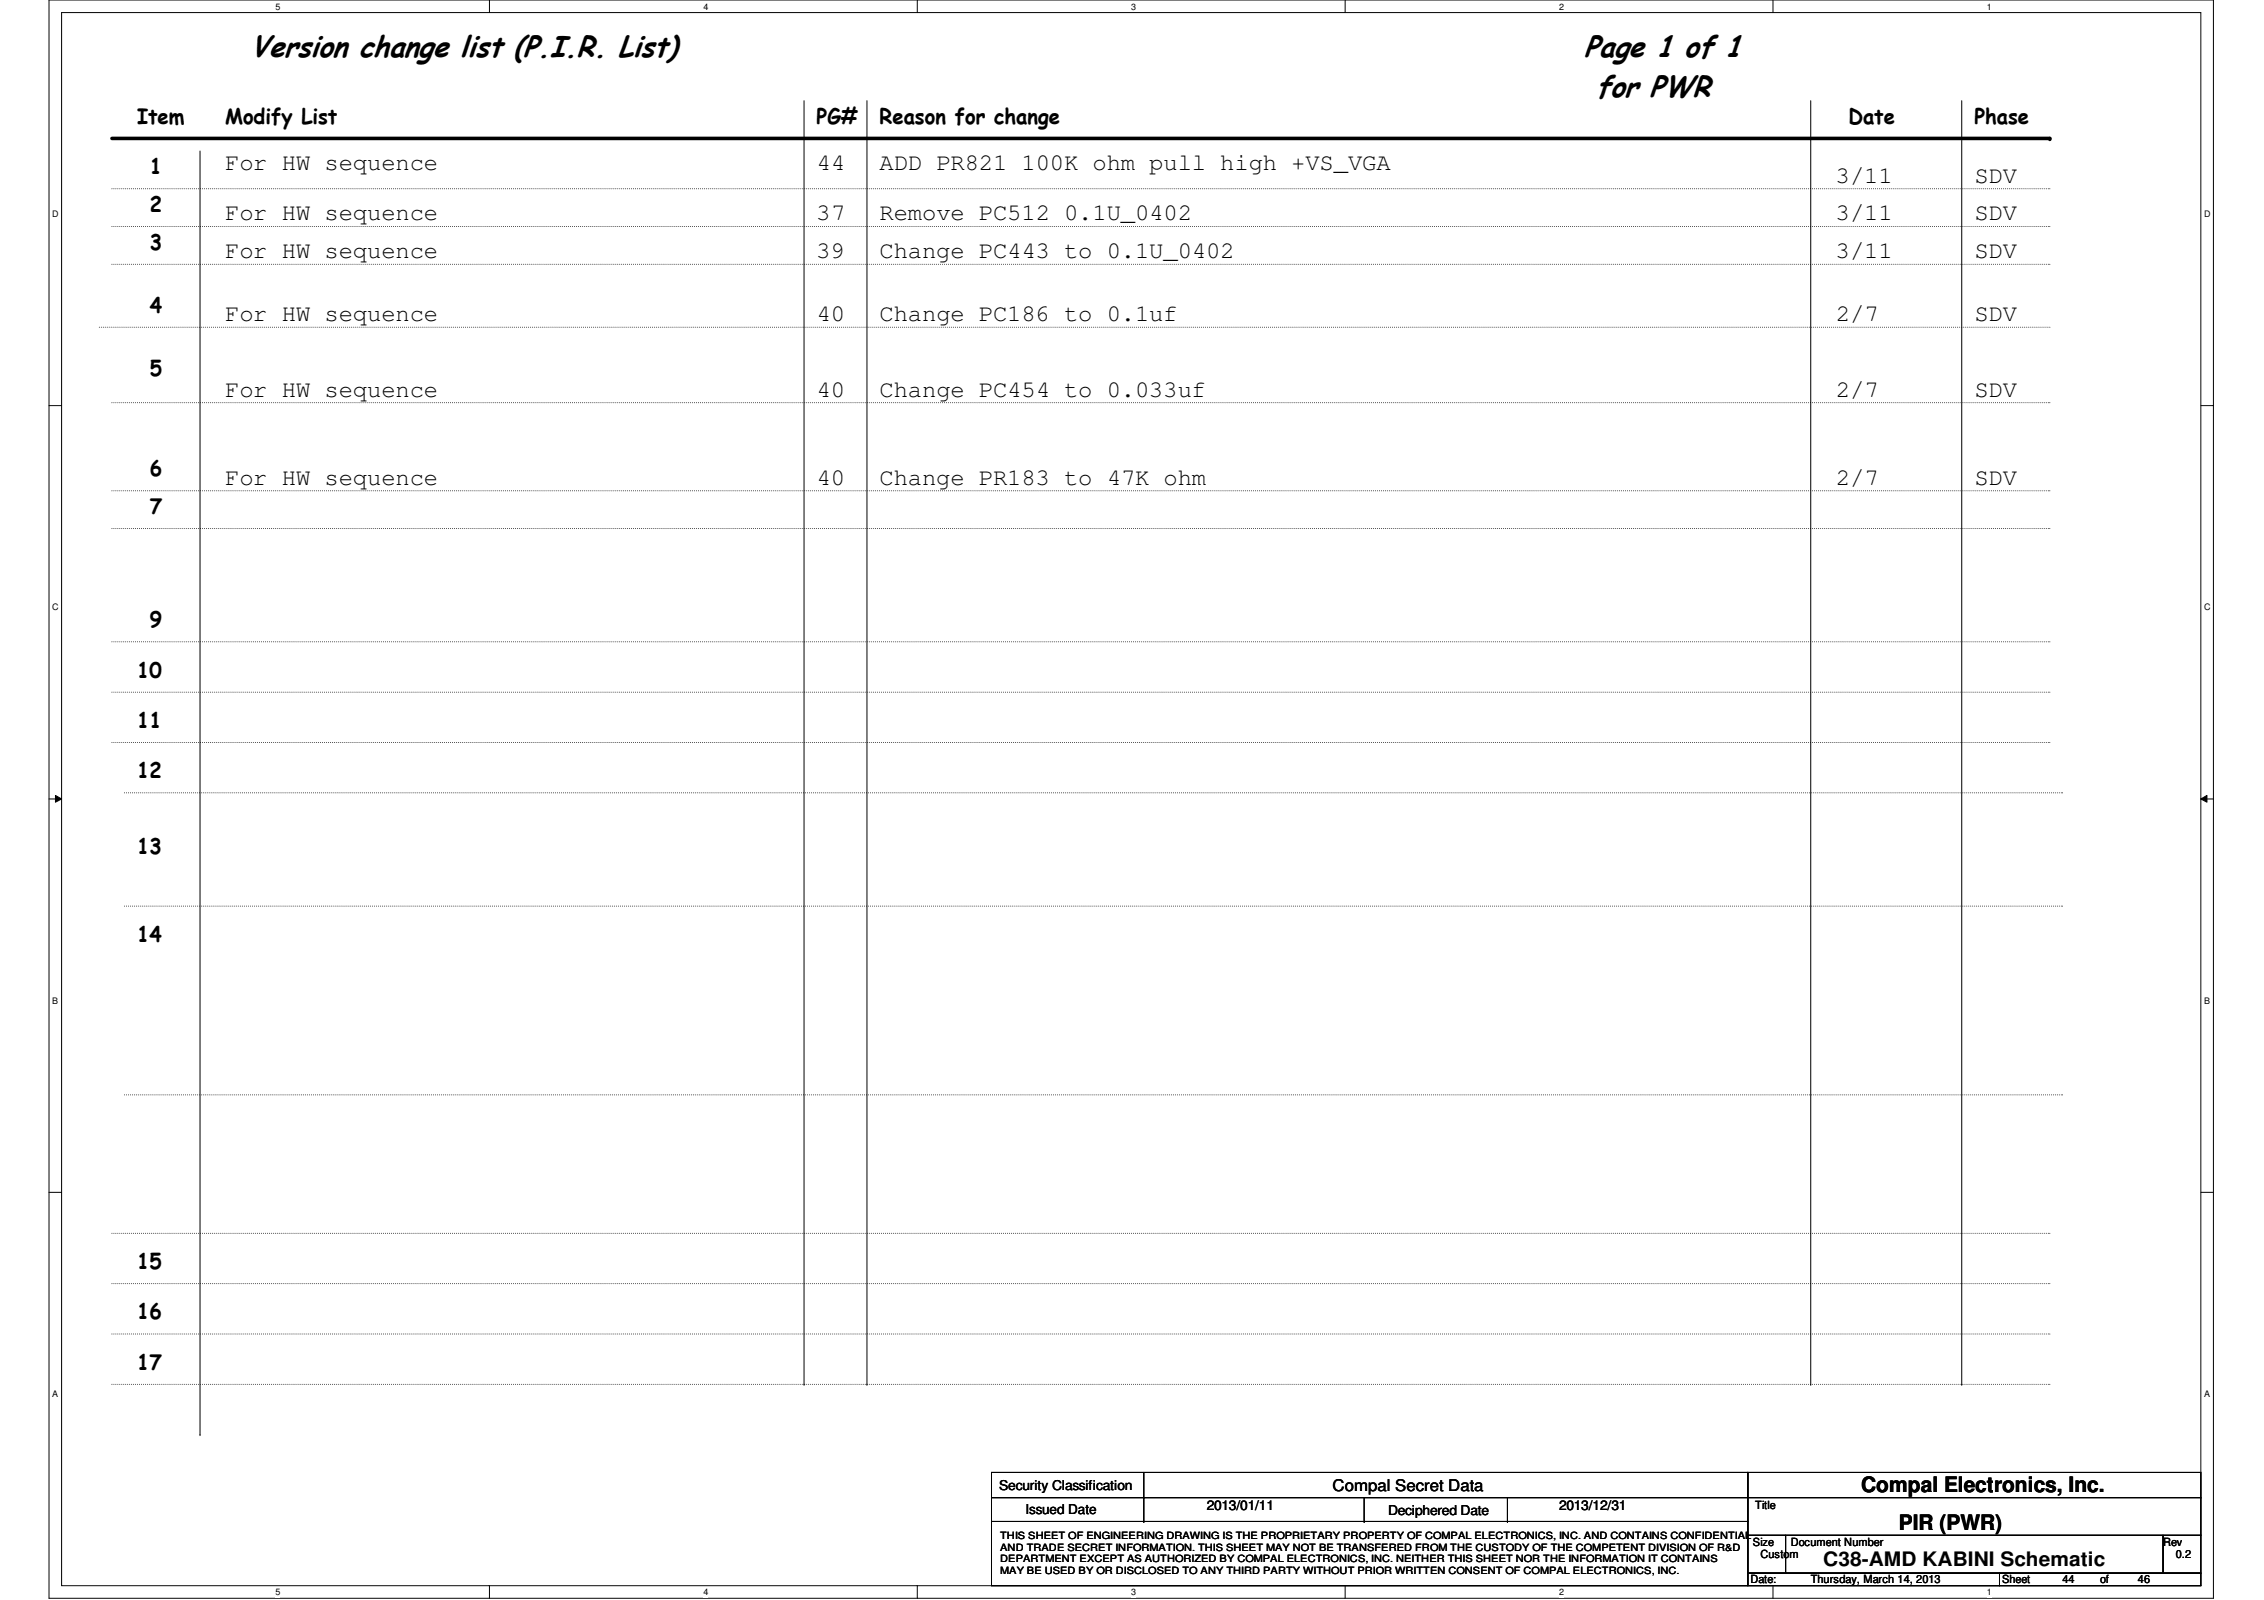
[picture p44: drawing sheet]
<svg xmlns="http://www.w3.org/2000/svg" width="297mm" height="210mm" viewBox="0 0 297 210" stroke-linecap="round" stroke-linejoin="round" font-family="sans-serif">
<defs><g id="words">
<g font-size="4">
<text x="32.8" y="7.5">Version change list (P.I.R. List)</text>
<text x="207.9" y="7.5">Page 1 of 1</text>
<text x="209.4" y="12.8">for PWR</text>
</g>
<g font-size="3.1">
<text x="29.5" y="22.3">For HW sequence</text>
<text x="107.1" y="22.3">44</text>
<text x="115.4" y="22.3">ADD PR821 100K ohm pull high +VS_VGA</text>
<text x="240.9" y="24">3/11</text>
<text x="259" y="24">SDV</text>
<text x="29.5" y="28.9">For HW sequence</text>
<text x="107.1" y="28.9">37</text>
<text x="115.4" y="28.9">Remove PC512 0.1U_0402</text>
<text x="240.9" y="28.9">3/11</text>
<text x="259" y="28.9">SDV</text>
<text x="29.5" y="33.9">For HW sequence</text>
<text x="107.1" y="33.9">39</text>
<text x="115.4" y="33.9">Change PC443 to 0.1U_0402</text>
<text x="240.9" y="33.9">3/11</text>
<text x="259" y="33.9">SDV</text>
<text x="29.5" y="42.1">For HW sequence</text>
<text x="107.1" y="42.1">40</text>
<text x="115.4" y="42.1">Change PC186 to 0.1uf</text>
<text x="240.9" y="42.1">2/7</text>
<text x="259" y="42.1">SDV</text>
<text x="29.5" y="52">For HW sequence</text>
<text x="107.1" y="52">40</text>
<text x="115.4" y="52">Change PC454 to 0.033uf</text>
<text x="240.9" y="52">2/7</text>
<text x="259" y="52">SDV</text>
<text x="29.5" y="63.6">For HW sequence</text>
<text x="107.1" y="63.6">40</text>
<text x="115.4" y="63.6">Change PR183 to 47K ohm</text>
<text x="240.9" y="63.6">2/7</text>
<text x="259" y="63.6">SDV</text>
</g>
<g font-size="2.8">
<text x="18" y="16.3">Item</text>
<text x="29.5" y="16.3">Modify List</text>
<text x="107.1" y="16.3">PG#</text>
<text x="115.4" y="16.3">Reason for change</text>
<text x="242.5" y="16.3">Date</text>
<text x="259" y="16.3">Phase</text>
<text x="19.6" y="22.9">1</text>
<text x="19.6" y="27.8">2</text>
<text x="19.6" y="32.8">3</text>
<text x="19.6" y="41">4</text>
<text x="19.6" y="49.3">5</text>
<text x="19.6" y="62.5">6</text>
<text x="19.6" y="67.4">7</text>
<text x="19.6" y="82.3">9</text>
<text x="18" y="88.9">10</text>
<text x="18" y="95.5">11</text>
<text x="18" y="102.1">12</text>
<text x="18" y="112">13</text>
<text x="18" y="123.6">14</text>
<text x="18" y="166.5">15</text>
<text x="18" y="173.1">16</text>
<text x="18" y="179.7">17</text>
<text x="244.2" y="195.8">Compal Electronics, Inc.</text>
<text x="249.1" y="200.7">PIR (PWR)</text>
</g>
<text font-size="2.6" x="239.2" y="205.5">C38-AMD KABINI Schematic</text>
<text font-size="2.1" x="174.8" y="195.6">Compal Secret Data</text>
<g font-size="1.8">
<text x="131.1" y="195.5">Security Classification</text>
<text x="134.5" y="198.6">Issued Date</text>
<text x="158.3" y="198.1">2013/01/11</text>
<text x="182.1" y="198.8">Deciphered Date</text>
<text x="204.6" y="198.1">2013/12/31</text>
</g>
<g font-size="1.5">
<text x="230.3" y="198">Title</text>
<text x="230" y="202.8">Size</text>
<text x="234.9" y="202.8">Document Number</text>
<text x="283.8" y="202.8">Rev</text>
<text x="229.7" y="207.7">Date:</text>
<text x="231" y="204.4">Custom</text>
<text x="237.6" y="207.7">Thursday, March 14, 2013</text>
<text x="262.7" y="207.7">Sheet</text>
<text x="270.6" y="207.7">44</text>
<text x="275.5" y="207.7">of</text>
<text x="280.5" y="207.7">46</text>
<text x="285.5" y="204.4">0.2</text>
</g>
<g font-size="1.3">
<text x="131.2" y="201.9">THIS SHEET OF ENGINEERING DRAWING IS THE PROPRIETARY PROPERTY OF COMPAL ELECTRONICS, INC. AND CONTAINS CONFIDENTIAL</text>
<text x="131.2" y="203.5">AND TRADE SECRET INFORMATION. THIS SHEET MAY NOT BE TRANSFERED FROM THE CUSTODY OF THE COMPETENT DIVISION OF R&amp;D</text>
<text x="131.2" y="206.5">MAY BE USED BY OR DISCLOSED TO ANY THIRD PARTY WITHOUT PRIOR WRITTEN CONSENT OF COMPAL ELECTRONICS, INC.</text>
<text x="131.2" y="205">DEPARTMENT EXCEPT AS AUTHORIZED BY COMPAL ELECTRONICS, INC. NEITHER THIS SHEET NOR THE INFORMATION IT CONTAINS</text>
</g>
<g font-size="1.2">
<text x="36.1" y="1.3">5</text>
<text x="92.3" y="1.3">4</text>
<text x="148.4" y="1.3">3</text>
<text x="204.6" y="1.3">2</text>
<text x="260.7" y="1.3">1</text>
<text x="6.9" y="28.5">D</text>
<text x="289.2" y="28.5">D</text>
<text x="6.9" y="80.1">C</text>
<text x="289.2" y="80.1">C</text>
<text x="6.9" y="131.7">B</text>
<text x="289.2" y="131.7">B</text>
<text x="6.9" y="183.3">A</text>
<text x="289.2" y="183.3">A</text>
<text x="36.1" y="209.3">5</text>
<text x="92.3" y="209.3">4</text>
<text x="148.4" y="209.3">3</text>
<text x="204.6" y="209.3">2</text>
<text x="260.7" y="209.3">1</text>
</g>
</g></defs>
<path d="M6.4 0h284v209.7h-284zM8.1 1.7h280.7v206.3h-280.7z" fill="none" stroke="#000" stroke-width=".13"/>
<g fill="#fff">
<path d="M36.1 .2h.6v1.3h-.6z"/>
<path d="M36.1 208.2h.6v1.3h-.6z"/>
</g>
<path d="M64.2 0v1.7M64.2 208v1.7" fill="none" stroke="#000" stroke-width=".13"/>
<g fill="#fff">
<path d="M92.3 .2h.6v1.3h-.6z"/>
<path d="M92.3 208.2h.6v1.3h-.6z"/>
</g>
<path d="M120.3 0v1.7M120.3 208v1.7" fill="none" stroke="#000" stroke-width=".13"/>
<g fill="#fff">
<path d="M148.4 .2h.6v1.3h-.6z"/>
<path d="M148.4 208.2h.6v1.3h-.6z"/>
</g>
<path d="M176.5 0v1.7M176.5 208v1.7" fill="none" stroke="#000" stroke-width=".13"/>
<g fill="#fff">
<path d="M204.6 .2h.5v1.3h-.5z"/>
<path d="M204.6 208.2h.5v1.3h-.5z"/>
</g>
<path d="M232.6 0v1.7M232.6 208v1.7" fill="none" stroke="#000" stroke-width=".13"/>
<g fill="#fff">
<path d="M260.7 .2h.6v1.3h-.6z"/>
<path d="M260.7 208.2h.6v1.3h-.6z"/>
<path d="M6.9 27.4h.8v1.3h-.8z"/>
<path d="M289.2 27.4h.8v1.3h-.8z"/>
<path d="M6.9 79h.8v1.3h-.8z"/>
<path d="M289.2 79h.8v1.3h-.8z"/>
</g>
<path d="M6.4 53.2h1.7M288.8 53.2h1.6" fill="none" stroke="#000" stroke-width=".13"/>
<g fill="#fff">
<path d="M6.9 130.6h.7v1.3h-.7z"/>
<path d="M289.2 130.6h.7v1.3h-.7z"/>
</g>
<path d="M6.4 104.8h1.7M7.3 104.4l.8 .4-.8 .4zM288.8 104.8l.8-.4v.8zM288.8 104.8h1.6" fill="none" stroke="#000" stroke-width=".13"/>
<path d="M7.3 104.4l.8 .4-.8 .4zM288.8 104.8l.8-.4v.8z" fill="#000"/>
<g fill="#fff">
<path d="M6.9 182.2h.7v1.3h-.7z"/>
<path d="M289.2 182.2h.7v1.3h-.7z"/>
</g>
<g fill="none" stroke="#000" stroke-width=".13">
<path d="M26.2 19.8v168.4M105.5 13.2v168.4M113.7 13.2v168.4M237.6 13.2v168.4M257.4 13.2v168.4M6.4 156.4h1.7M288.8 156.4h1.6M26.2 188.2h.1M105.5 181.6h.1M113.7 181.6h.1M130.1 193.2h99.2v3.3h-99.2zM130.1 196.5h99.2v3.1h-99.2z"/>
<path d="M130.1 199.6h99.2v8.4h-99.2zM150.1 196.5h.1M150.1 199.6h.1M150.1 193.2v6.4M179 199.6h.1M179 196.5v3.1M197.8 199.6h.1M197.8 196.5v3.1M229.3 193.2h59.5v3.3h-59.5zM229.3 196.5h59.5v4.9h-59.5zM237.6 181.6h.1M257.4 181.6h.1"/>
<path d="M229.3 201.4h5v5h-5zM229.3 206.4h33v1.6h-33zM234.3 201.4h49.5v5h-49.5zM262.3 206.4h26.5v1.6h-26.5zM283.8 201.4h5v5h-5z"/>
</g>
<g fill="none" stroke="#000" stroke-width=".13" stroke-dasharray="0 .3">
<path d="M14.7 24.8h254.2M14.7 29.7h254.2M14.7 34.7h254.2M268.9 24.8h.1M268.9 29.7h.1M268.9 34.7h.1M13 42.9h255.9M14.7 52.8h254.2M268.9 42.9h.1M268.9 52.8h.1M14.7 64.4h254.2M14.7 69.3h254.2"/>
<path d="M268.9 64.4h.1M268.9 69.3h.1M14.7 97.4h254.2M14.7 90.8h254.2M14.7 84.2h254.2M268.9 97.4h.1M268.9 90.8h.1M268.9 84.2h.1M16.3 104h254.3M16.3 118.9h254.3M270.6 104h.1M270.6 118.9h.1"/>
<path d="M16.3 143.6h254.3M270.6 143.6h.1M14.7 161.8h254.2M14.7 168.4h254.2M14.7 175h254.2M268.9 161.8h.1M268.9 168.4h.1M268.9 175h.1M14.7 181.6h254.2M268.9 181.6h.1"/>
</g>
<path d="M14.7 18.2h254.2" fill="none" stroke="#000" stroke-width=".47"/>
<circle cx="268.9" cy="18.2" r=".23" fill="#000"/>
<use href="#words"/>
</svg>
